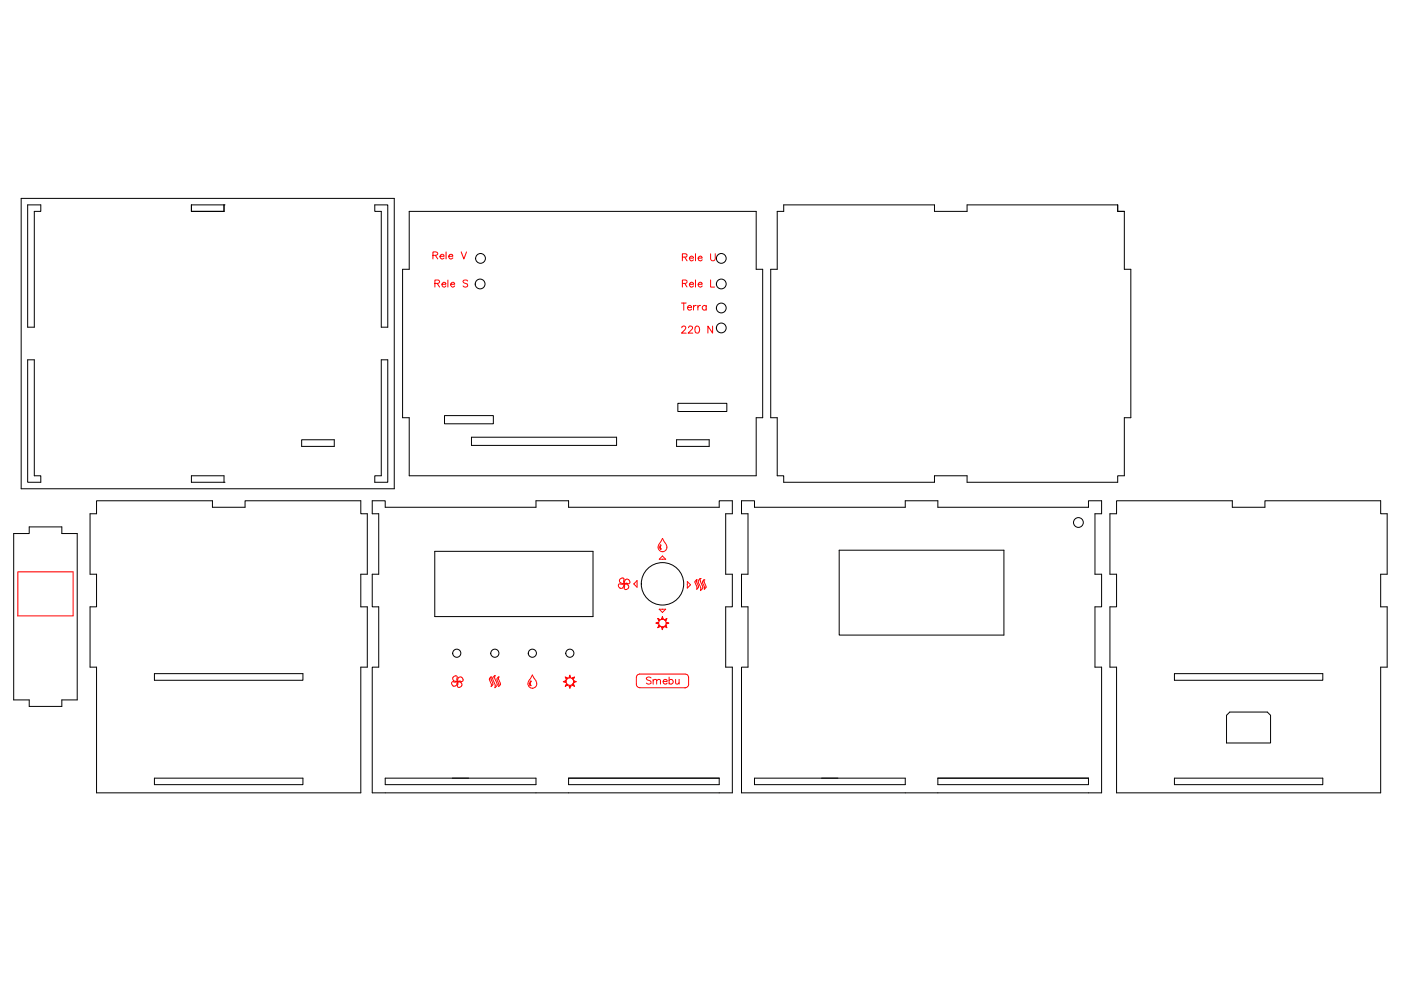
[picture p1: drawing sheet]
<svg xmlns="http://www.w3.org/2000/svg" width="420mm" height="297mm" viewBox="0 0 420 297" stroke-linecap="round" stroke-linejoin="round" font-family="sans-serif">
<!-- layer: 0 -->
<g fill="none" stroke="#000" stroke-width=".3">
<path d="M6.3 59.5h111.9v87h-111.9zM8.3 61.4h3.9v2h-1.9v34.7h-2zM57.4 61.4h9.8v2h-9.8zM67.2 61.4h.1M112.4 61.4h3.9v36.7h-2v-34.7h-1.9zM122.7 63.4h104.1v17.3h1.9v44.5h-1.9v17.4h-104.1v-17.4h-2v-44.5h2zM142.6 77.5a1.47 1.47 0 0 1 2.1-1.3 1.47 1.47 0 0 1 .4 2.4 1.47 1.47 0 0 1-2.4-.7l-.1-.4M335.2 61.4h-45.2v2h-9.8v-2h-45.2v2h-1.9v17.3h-2v44.5h2v17.4h1.9v2h45.2v-2h9.8v2h45.2v-2h2v-17.4h1.9v-44.5h-1.9v-17.3M335.2 61.4v2h2M142.5 85.1a1.48 1.48 0 0 1 2.1-1.2 1.48 1.48 0 0 1 .4 2.4 1.48 1.48 0 0 1-2.4-.7l-.1-.4M214.8 92.3a1.47 1.47 0 0 1 2.1-1.3 1.47 1.47 0 0 1 .4 2.4 1.47 1.47 0 0 1-2.4-.6l-.1-.4M214.8 85.1a1.47 1.47 0 0 1 2.1-1.3 1.47 1.47 0 0 1 .4 2.4 1.47 1.47 0 0 1-2.4-.6l-.1-.4"/>
<path d="M8.3 107.9h2v34.7h1.9v2h-3.9zM114.3 107.9h2v36.7h-3.9v-2h1.9zM90.5 131.8h9.7v2h-9.7zM133.3 124.6h14.7v2.4h-14.7zM141.4 131h43.5v2.5h-43.5zM202.9 131.8h9.8v2h-9.8zM203.3 120.9h14.7v2.4h-14.7zM4.1 159.9h4.7v-2h9.7v2h4.7v49.9h-4.7v1.9h-9.7v-1.9h-4.7zM29 150.1h34.7v1.9h9.8v-1.9h34.7v3.9h2v18.1h-2v9.8h2v18.1h-2v37.6h-79.2v-37.6h-2v-18.1h2v-9.8h-2v-18.1h2zM57.4 142.6h9.8v2h-9.8zM67.2 144.6h.1M111.6 150.1h3.9v1.9h45.2v-1.9h9.8v1.9h45.2v-1.9h3.9v3.9h-2v18.1h2v9.8h-2v18.1h2v37.6h-108v-37.6h2v-18.1h-2v-9.8h2v-18.1h-2z"/>
<path d="M222.4 150.1h3.9v1.9h45.2v-1.9h9.8v1.9h45.1v-1.9h4v3.9h-2v18.1h2v9.8h-2v18.1h2v37.6h-108v-37.6h1.9v-18.1h-1.9v-9.8h1.9v-18.1h-1.9zM334.9 150.1h34.7v1.9h9.7v-1.9h34.8v3.9h1.9v18.1h-1.9v9.8h1.9v18.1h-1.9v37.6h-79.2v-37.6h-2v-18.1h2v-9.8h-2v-18.1h2zM130.4 165.3h47.4v19.5h-47.4zM192.3 175a6.4 6.4 0 0 1 9.3-5.6 6.4 6.4 0 0 1 .8 10.8 6.4 6.4 0 0 1-10-4.1l-.1-1.1M251.7 164.9h49.4v25.5h-49.4zM135.8 195.8a1.22 1.22 0 0 1 1.7-1.1 1.22 1.22 0 0 1 .3 2 1.22 1.22 0 0 1-2-.5v-.4M147.2 195.8a1.23 1.23 0 0 1 1.8-1 1.23 1.23 0 0 1 .2 2 1.23 1.23 0 0 1-2-.6v-.4M158.4 195.8a1.23 1.23 0 0 1 1.8-1.1 1.23 1.23 0 0 1 .3 2.1 1.23 1.23 0 0 1-2-.6l-.1-.4M169.7 195.8a1.22 1.22 0 0 1 1.7-1.1 1.22 1.22 0 0 1 .3 2 1.22 1.22 0 0 1-2-.5v-.4M46.3 201.9h44.5v2h-44.5zM352.2 201.9h44.5v2h-44.5zM367.8 214.4l1-1h11.3l.9 1v8.3h-13.2z"/>
<path d="M46.3 233.2h44.5v2h-44.5zM115.5 233.2h45.2v2h-45.2zM170.5 233.2h45.2v2h-45.2zM226.3 233.2h45.2v2h-45.2zM281.3 233.2h45.1v2h-45.1zM352.2 233.2h44.5v2h-44.5z"/>
<circle cx="216.3" cy="77.5" r="1.47"/>
<circle cx="216.3" cy="98.3" r="1.47"/>
<circle cx="323.4" cy="156.6" r="1.47"/>
</g>
<g fill="none" stroke="#f00" stroke-width=".3">
<path d="M129.8 76.5l1.3-.1 .2-.5-.5-.4h-1v2.1M130.6 76.5l.7 1.1M132 76.8h1.2a.66 .66 0 0 0-.9-.4 .66 .66 0 0 0-.3 .9 .66 .66 0 0 0 1 .2l.2-.2M133.8 75.5v2.1M134.6 76.8h1.2a.68 .68 0 0 0-.7-.5 .68 .68 0 0 0-.6 .7 .68 .68 0 0 0 .6 .6l.7-.3M138.3 75.5l.8 2.1 .8-2.1M204.6 77.1l1.3-.1 .1-.7-1.4-.2v2.1M205.4 77.1l.6 1.1M206.8 77.4h1.2a.68 .68 0 0 0-.9-.4 .68 .68 0 0 0-.3 .9 .68 .68 0 0 0 1 .2l.2-.2M208.6 76.1v2.1M209.4 77.4h1.2a.65 .65 0 0 0-.9-.6 .65 .65 0 0 0-.2 1.1l.4 .3 .7-.3M213.1 76.1v1.5a.71 .71 0 0 0 .7 .6 .71 .71 0 0 0 .7-.6v-1.5"/>
<path d="M130.4 84.9l1.2-.1 .2-.5-.5-.4h-.9v2.1M131.1 84.9l.7 1.1M132.5 85.2h1.2a.65 .65 0 0 0-.9-.5 .65 .65 0 0 0-.2 1l.4 .3 .7-.3M134.3 83.9v2.1M135.1 85.2h1.3a.68 .68 0 0 0-1.2-.3 .68 .68 0 0 0 .4 1.1l.8-.3M140.3 84.2l-.6-.3-.8 .3 .2 .5 1.1 .5 .1 .5a.86 .86 0 0 1-1.4 0M204.4 90.8h1.4M204.5 98.2l.4-.5h.4l.4 .5-.3 .6-1 1.1h1.4M204.6 84.9l1.3-.1 .1-.7-1.4-.2v2.1M205.1 90.8v2.1M205.4 84.9l.6 1.1M206.2 92.1h1.2a.68 .68 0 0 0-.9-.4 .68 .68 0 0 0-.4 .9 .68 .68 0 0 0 .9 .3l.4-.2"/>
<path d="M206.5 98.2l.2-.3 .6-.2 .3 .2 .1 .4-1.3 1.6h1.4M206.8 85.2h1.2a.68 .68 0 0 0-1.2-.3 .68 .68 0 0 0 .5 1.1l.7-.3M208 91.6v1.3M208.6 83.9v2.1M208.7 97.9a.61 .61 0 0 1 1 .3l.1 .5a.91 .91 0 0 1-.8 1.2 1.34 1.34 0 0 1-.3-2zM208.8 91.6l-.5 .1-.3 .4M209.3 91.6v1.3M209.4 85.2h1.2a.65 .65 0 0 0-.9-.5 .65 .65 0 0 0-.2 1 .61 .61 0 0 0 .5 .4 .61 .61 0 0 0 .6-.4M210.1 91.6l-.5 .1-.3 .4M211.8 91.8a.66 .66 0 0 0-1 0 .66 .66 0 0 0 0 .9 .66 .66 0 0 0 1 0M211.8 91.6v1.3M213.1 83.9v2.1h1.2"/>
<path d="M213.7 97.7v2.2l-1.4-2.2v2.2M5.3 171.4h16.6v13.2h-16.6zM185.8 173.8v.6l.9 .7M185.9 173.7l.4-.4h.6l.3 .4-.1 .2M186.1 175.1l-.3-.1-.3 .3v.5l.4 .5M186.1 175l.6 .1M186.8 176.1l-.4 .3-.5-.1M187.1 175.4l-.3 .7M187.1 173.9l-.1 .5 .2 .1M187.2 174.8l.2 .2-.2 .1M187.2 175.2h.1M187.2 174.8l-.2 .2 .2 .2"/>
<path d="M187.5 173.8l-.3 .7M187.6 174.9h.6M187.6 174.9h.1M187.6 174.9v.2M187.6 175l.7 .4M188.3 175.3a.76 .76 0 0 1 0 1.2 .76 .76 0 0 1-1.1-.2l.1-.7-.1-.3-.1 .2M188.4 173.7l-.5-.1-.3 .2M188.4 173.7l.5 .7M188.9 174.4l-.2 .5h-.5M191.1 174v2l-1-1zM198 164.5l.1 .1M198 164.1l.1 .5"/>
<path d="M198.1 164.6h.1M198.1 163.3l-.3 .8 .2 .4M198.3 163.4l-.2 .6M198.7 166.7l.9 .9h-1.9zM200 164a1.38 1.38 0 0 1-2 1.2 1.38 1.38 0 0 1-.2-2.4l.9-1.4 1.1 1.8 .2 .9M206.1 174.3l1 1-1 1zM208.9 173.8l-.1 .1a1.63 1.63 0 0 0 .2 2.1M208.9 173.8h.1M208.9 173.8v.6l.6 1.5-.6 .7M209 176v.6M209.7 173.7l.3-.3v.7l.5 1.2a1.09 1.09 0 0 1-.4 1.7l.1-.8-.6-1.2a.94 .94 0 0 1 .1-1.3zM210 173.4h.1"/>
<path d="M211.1 173.8l-.1 .1a1.62 1.62 0 0 0 .3 2.1M211.1 173.8h.1M211.2 173.8v.6l.6 1.5-.6 .7v-.6M197.2 185.4l.8 .3-.4 .3zM197.4 186.6l-.7 .2 .7 .1M197.4 186.6h.1M197.4 186.9h.1M197.4 186.7v.2M197.4 186.6v.2M197.6 187.6l-.4 .6 .7-.4M197.6 187.6h.1M197.6 186h.1"/>
<path d="M197.7 187.6l.1 .1M197.7 182.6h1.9l-.9 1zM197.7 186.1a1.14 1.14 0 0 0 1 1.8M197.8 187.7l.1 .1M197.9 187.8h.1M198.4 188l.2 .8 .2-.8M198.5 188h.1M198.5 185.5h.1M198.5 188l.1 .1M198.5 185.5l.1-.7 .2 .7M198.6 185.5h.2M198.6 185.6l-.8 .5"/>
<path d="M198.7 185.5h-.2M198.7 185.6l.6 .3M198.8 188h-.1M198.8 188h.1M198.9 185.5h-.1M199.3 185.8l.4 .7-.1 .9M199.4 185.7l.6-.3-.3 .6M199.4 185.7h.1M199.4 185.7l.2 .2M199.4 187.8h.1M199.6 187.4h.1M199.6 187.4l-1 .5"/>
<path d="M199.6 185.9v.1M199.6 187.6l-.2 .2M199.7 187.5h.1M199.7 187.5l.3 .7-.6-.4M199.7 186h-.1M199.9 186.6v.1M199.9 186.8v.1M199.9 187h.1M199.9 186.6h.1M199.9 186.6l.7 .2-.7 .2M136.8 205.5l-.4 .2-.5-.1M137.1 203.3a.67 .67 0 0 0-.7-.8 .67 .67 0 0 0-.6 .8l.2 .6 .8 .4-.3 .1a.69 .69 0 0 0-1.1 .2 .69 .69 0 0 0 .5 1"/>
<path d="M137.1 204.8l.2-.1v.4a.53 .53 0 0 0-.1 .6 .53 .53 0 0 0 .5 .3M137.1 204.8l-.3 .7M137.2 204.5h.1M137.2 204.5l.1-.2-.1-.2-.2 .2 .2 .2M137.6 204.2h.1M137.6 204.2l-.1 .1a.93 .93 0 0 1 .9 1.3M138.4 203a.93 .93 0 0 0-1.3 .9v-.6M138.4 203l.2 .2a.66 .66 0 0 1 .2 1 .66 .66 0 0 1-1 0h-.2M138.5 205.5l-.8 .6M146.7 203.6l.7 1.5M147.2 202.9l-.4 .7M147.2 202.9h.1"/>
<path d="M147.2 203.5l.7 1.6-.6 .7M147.2 202.9v.6M147.4 205.1l-.1 .6M148.3 202.6l-.3 .2a1.8 1.8 0 0 0 .4 2.2l.1 .3M148.3 202.6h.1M148.4 203.3l.5 1.2a1.13 1.13 0 0 1-.5 1.6M148.4 202.5l-.1 .8M148.5 205.3l-.1 .8M149.5 202.9l-.1 .1a1.63 1.63 0 0 0 .2 2.1M149.5 202.9h.1M149.5 203.5l.6 1.6-.6 .7M149.5 202.9v.6"/>
<path d="M149.6 205.1v.6M159 205.4v.1M159 205.5h.1M159.1 204.2l.2 .1M159.1 204.2l-.3 .5 .1 .8M159.1 205.3l-.1 .2M159.3 204.3l-.3 .7 .1 .3M159.6 202.3l-.5 1.1a1.58 1.58 0 0 0-.8 1.6 1.58 1.58 0 0 0 1.4 1.3M159.7 202.3l.5 1.1a1.61 1.61 0 0 1 .8 1.7 1.61 1.61 0 0 1-1.4 1.2M169.6 204.1l-.7 .2 .7 .2M169.6 204.3v.2M169.6 204.2v.1"/>
<path d="M169.6 204.5h.1M169.6 204.1v.1M169.8 204.3l.4 .9M169.8 205l-.3 .7 .6-.4M169.9 205v.1M169.9 205.1h.1M169.9 203.5l-.1 .1M169.9 205.1l.2 .2M170.1 203.3l-.2 .2M170.1 205.3h.1M170.1 203.3h.1M170.1 203.3l-.6-.4 .3 .7 .1-.1"/>
<path d="M170.2 203.2l-.1 .1M170.7 203.1l.2-.8 .2 .8M170.7 205.6l.2 .7 .2-.7M170.7 205.6h.1M170.7 203h.4M170.7 203h.1M170.7 205.6h.4M170.7 203v.1M170.9 203.2l-.7 .2-.4 .9M170.9 203.2a1.12 1.12 0 0 1 1 .6 1.12 1.12 0 0 1-.1 1.2M171.1 203h.1M171.1 205.6h.1"/>
<path d="M171.7 203.3l.2 .2M171.7 203.3h.1M171.7 203.3l.6-.4-.4 .7M171.8 205h.1M171.8 205l-.6 .4-1-.2M171.9 203.5h.1M171.9 205v.1M171.9 205.1l-.2 .2M171.9 205l.4 .7-.6-.4M172.1 204.1l.7 .2-.7 .3zM172.2 204.5h-.1M190.8 203.1l.1 2.3 .4 .5 .6 .2"/>
<path d="M190.8 203.1a1.02 1.02 0 0 1 1.1-1.1l13.9 .1 .7 .7v2.3M195.2 203.2l-.1-.1a.78 .78 0 0 0-1.3 .3l.3 .3 1 .4 .1 .4-.1 .4a.96 .96 0 0 1-1.3-.1M195.9 204l.4-.3h.5l.1 1.3M195.9 203.7v1.3M196.9 204l.5-.3h.6l.1 1.3M198.9 204.2h1.2a.68 .68 0 0 0-.8-.5 .68 .68 0 0 0-.6 .7 .68 .68 0 0 0 .7 .6l.7-.2M200.7 203.9a.68 .68 0 0 1 1-.1 .68 .68 0 0 1 0 1.1 .68 .68 0 0 1-1-.1M200.7 202.9v2.1M202.6 203.7l.1 1.2 .5 .1 .5-.4M203.7 203.7v1.3M206.5 205.1l-.2 .6-.8 .4h-13.6"/>
</g>
</svg>
